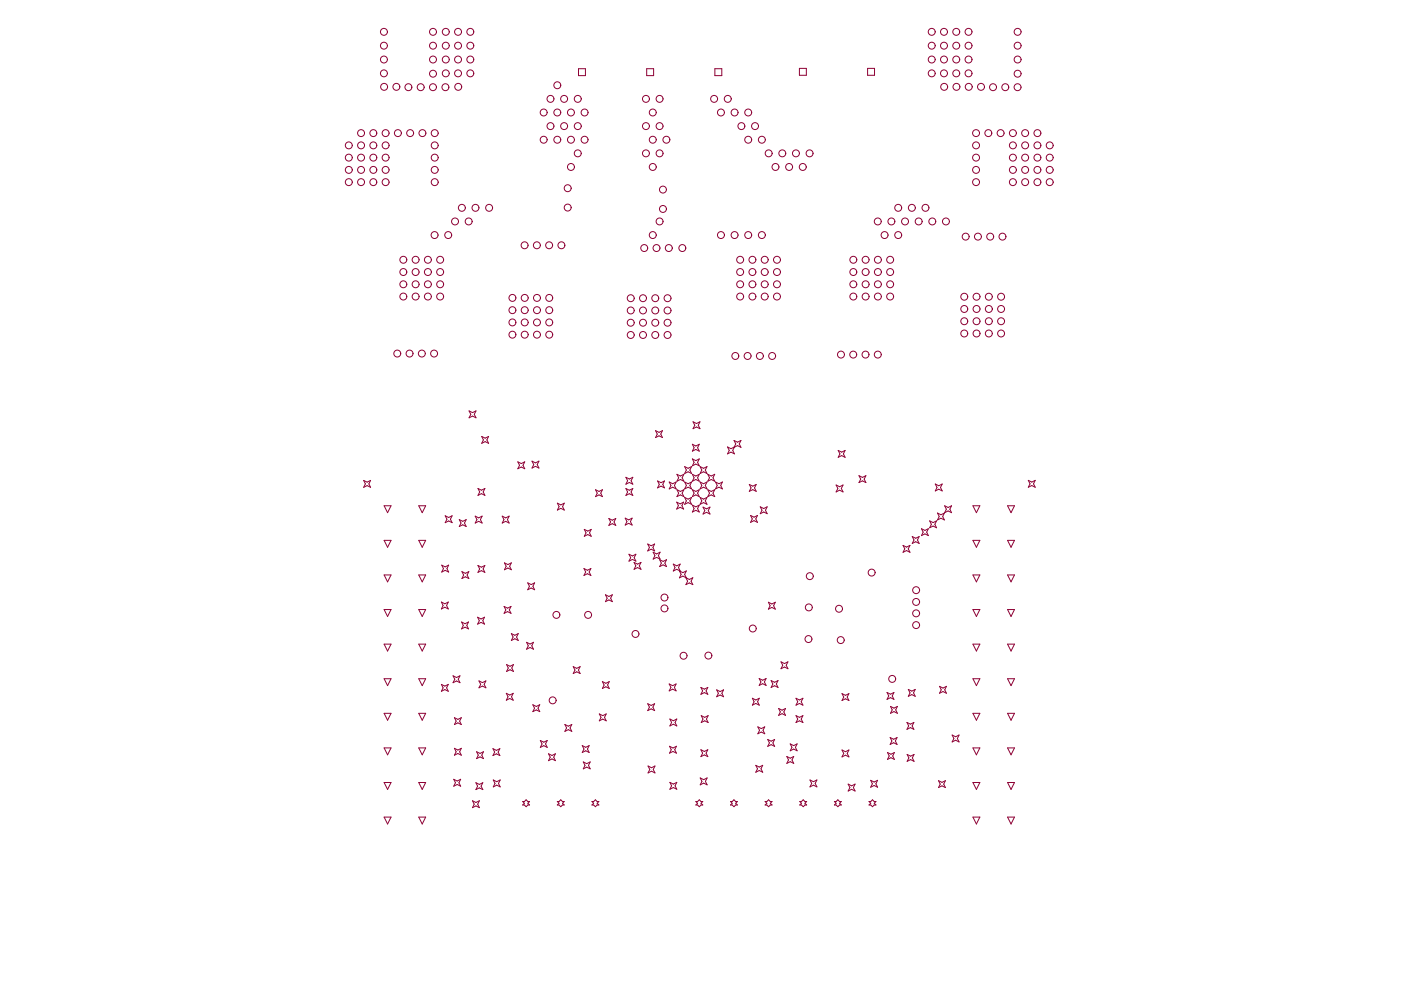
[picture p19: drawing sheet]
<svg xmlns="http://www.w3.org/2000/svg" width="297mm" height="210mm" viewBox="0 0 297 210" stroke-linecap="round" stroke-linejoin="round" font-family="sans-serif">
<g fill="none" stroke="#8d0034" stroke-width=".21">
<path d="M122.7 14.6h1.4v1.4h-1.4zM137.1 14.6h1.5v1.4h-1.5zM151.6 14.6h1.4v1.4h-1.4zM169.5 14.5h1.5v1.5h-1.5zM183.9 14.5h1.5v1.5h-1.5zM99.5 87.1l.7 .4 .7-.4-.3 .8 .3 .7-.7-.4-.7 .4 .3-.7zM102.1 92.5l.8 .4 .7-.4-.4 .8 .4 .7-.7-.4-.8 .4 .4-.7zM109.8 97.9l.7 .4 .8-.4-.4 .8 .4 .7-.8-.4-.7 .4 .4-.7zM112.8 97.8l.7 .3 .8-.3-.4 .7 .4 .7-.8-.3-.7 .3 .4-.7zM139 91.3l.7 .4 .8-.4-.4 .7 .4 .8-.8-.4-.7 .4 .4-.8zM145.2 98.9l.7 .4 .7-.4-.3 .8 .3 .7-.7-.4-.7 .4 .3-.7zM146.8 97.3l.7 .4 .8-.4-.4 .7 .4 .8-.8-.4-.7 .4 .4-.8z"/>
<path d="M146.8 94.2l.7 .4 .8-.4-.4 .7 .4 .8-.8-.4-.7 .4 .4-.8zM146.9 89.4l.8 .4 .7-.4-.4 .8 .4 .7-.7-.4-.8 .4 .4-.7zM148.4 98.9l.8 .4 .7-.4-.4 .8 .4 .7-.7-.4-.8 .4 .4-.7zM154.2 94.8l.8 .3 .7-.3-.3 .7 .3 .7-.7-.3-.8 .3 .4-.7zM155.6 93.4l.8 .4 .7-.4-.4 .7 .4 .8-.7-.4-.8 .4 .4-.8zM177.7 95.5l.7 .4 .8-.4-.4 .7 .4 .8-.8-.4-.7 .4 .4-.8zM77.1 101.9l.7 .3 .8-.3-.4 .7 .4 .7-.8-.3-.7 .3 .4-.7zM81.4 114.6h1.5l-.7 1.4zM81.4 107.2h1.5l-.7 1.5zM88.8 107.2h1.5l-.8 1.5zM88.8 114.6h1.5l-.8 1.4zM93.7 119.8l.7 .4 .7-.4-.3 .8 .3 .7-.7-.4-.7 .4 .3-.7z"/>
<path d="M94.4 109.4l.7 .3 .8-.3-.4 .7 .4 .7-.8-.3-.7 .3 .4-.7zM97.4 110.2l.7 .3 .7-.3-.3 .7 .3 .7-.7-.3-.7 .3 .3-.7zM100.8 109.4l.7 .4 .7-.4-.3 .8 .3 .7-.7-.4-.7 .4 .3-.7zM101.3 119.9l.8 .4 .7-.4-.4 .7 .4 .8-.7-.4-.8 .4 .4-.8zM101.3 103.6l.8 .3 .7-.3-.4 .7 .4 .7-.7-.3-.8 .3 .4-.7zM106.5 109.4l.7 .4 .7-.4-.3 .8 .3 .7-.7-.4-.7 .4 .3-.7zM107 119.3l.7 .4 .7-.4-.3 .8 .3 .7-.7-.4-.7 .4 .3-.7zM118.2 106.7l.7 .3 .7-.3-.3 .7 .3 .7-.7-.3-.7 .3 .3-.7zM123.9 112.2l.7 .4 .8-.4-.4 .8 .4 .7-.8-.4-.7 .4 .4-.7zM126.3 103.8l.7 .4 .7-.4-.3 .8 .3 .7-.7-.4-.7 .4 .3-.7zM129.1 109.9l.7 .4 .8-.4-.4 .8 .4 .7-.8-.4-.7 .4 .4-.7zM132.6 109.9l.7 .3 .7-.3-.3 .7 .3 .7-.7-.3-.7 .3 .3-.7z"/>
<path d="M132.7 103.6l.7 .3 .8-.3-.4 .7 .4 .7-.8-.3-.7 .3 .4-.7zM132.7 101.2l.7 .4 .8-.4-.4 .7 .4 .8-.8-.4-.7 .4 .4-.8zM133.4 117.5l.7 .4 .7-.4-.3 .7 .3 .8-.7-.4-.7 .4 .3-.8zM134.4 119.2l.8 .4 .7-.4-.4 .8 .4 .7-.7-.4-.8 .4 .4-.7zM137.3 115.3l.8 .4 .7-.4-.4 .8 .4 .7-.7-.4-.8 .4 .4-.7zM138.5 117.1l.7 .3 .8-.3-.4 .7 .4 .7-.8-.3-.7 .3 .4-.7zM139.4 102l.8 .3 .7-.3-.4 .7 .4 .7-.7-.3-.8 .3 .4-.7zM139.9 118.7l.7 .3 .7-.3-.3 .7 .3 .7-.7-.3-.7 .3 .3-.7zM141.9 102.2l.7 .4 .8-.4-.4 .7 .4 .8-.8-.4-.7 .4 .4-.8zM142.7 119.6l.8 .4 .7-.4-.4 .7 .4 .8-.7-.4-.8 .4 .4-.8zM143.5 106.5l.7 .3 .7-.3-.3 .7 .3 .7-.7-.3-.7 .3 .3-.7zM143.5 103.8l.8 .4 .7-.4-.4 .8 .4 .7-.7-.4-.8 .4 .4-.7z"/>
<path d="M143.5 100.6l.8 .3 .7-.3-.4 .7 .4 .7-.7-.3-.8 .3 .4-.7zM145.2 102.2l.7 .4 .7-.4-.3 .7 .3 .8-.7-.4-.7 .4 .3-.8zM145.2 105.5l.7 .3 .7-.3-.3 .7 .3 .7-.7-.3-.7 .3 .3-.7zM146.8 100.6l.7 .3 .8-.3-.4 .7 .4 .7-.8-.3-.7 .3 .4-.7zM146.8 107.1l.7 .4 .8-.4-.4 .7 .4 .8-.8-.4-.7 .4 .4-.8zM146.8 103.8l.7 .4 .8-.4-.4 .8 .4 .7-.8-.4-.7 .4 .4-.7zM148.4 105.5l.8 .3 .7-.3-.4 .7 .4 .7-.7-.3-.8 .3 .4-.7zM148.4 102.2l.8 .4 .7-.4-.4 .7 .4 .8-.7-.4-.8 .4 .4-.8zM149.1 107.5l.7 .4 .7-.4-.3 .8 .3 .7-.7-.4-.7 .4 .3-.7zM150.1 103.8l.7 .4 .7-.4-.3 .8 .3 .7-.7-.4-.7 .4 .3-.7zM150.1 100.6l.7 .3 .7-.3-.3 .7 .3 .7-.7-.3-.7 .3 .3-.7zM151.7 102.2l.7 .4 .8-.4-.4 .7 .4 .8-.8-.4-.7 .4 .4-.8z"/>
<path d="M158.9 102.7l.7 .4 .7-.4-.3 .7 .3 .8-.7-.4-.7 .4 .3-.8zM159.1 109.3l.8 .4 .7-.4-.4 .7 .4 .8-.7-.4-.8 .4 .4-.8zM161.2 107.5l.7 .3 .8-.3-.4 .7 .4 .7-.8-.3-.7 .3 .4-.7zM177.3 102.8l.7 .4 .7-.4-.3 .8 .3 .7-.7-.4-.7 .4 .3-.7zM182.1 100.9l.8 .3 .7-.3-.4 .7 .4 .7-.7-.3-.8 .3 .4-.7zM191.5 115.6l.7 .4 .7-.4-.3 .8 .3 .7-.7-.4-.7 .4 .3-.7zM193.4 113.8l.7 .3 .8-.3-.4 .7 .4 .7-.8-.3-.7 .3 .4-.7zM195.4 112.1l.7 .4 .7-.4-.3 .7 .3 .8-.7-.4-.7 .4 .3-.8zM197.1 110.4l.7 .4 .8-.4-.4 .8 .4 .7-.8-.4-.7 .4 .4-.7zM198.3 102.6l.7 .4 .8-.4-.4 .8 .4 .7-.8-.4-.7 .4 .4-.7zM198.8 108.8l.7 .3 .7-.3-.3 .7 .3 .7-.7-.3-.7 .3 .3-.7zM200.3 107.2l.7 .4 .8-.4-.4 .8 .4 .7-.8-.4-.7 .4 .3-.7z"/>
<path d="M206.3 107.2h1.4l-.7 1.5zM206.3 114.6h1.4l-.7 1.4zM213.6 107.2h1.5l-.7 1.5zM213.6 114.6h1.5l-.7 1.4zM218 101.8l.8 .4 .7-.4-.4 .8 .4 .7-.7-.4-.8 .4 .4-.7zM81.4 129.2h1.5l-.7 1.5zM81.4 121.9h1.5l-.7 1.5zM81.4 136.6h1.5l-.7 1.4zM88.8 136.6h1.5l-.8 1.4zM88.8 129.2h1.5l-.8 1.5zM88.8 121.9h1.5l-.8 1.5zM93.6 127.6l.7 .4 .8-.4-.4 .8 .4 .7-.8-.4-.7 .4 .3-.7z"/>
<path d="M97.9 131.9l.7 .3 .7-.3-.3 .7 .3 .7-.7-.3-.7 .3 .3-.7zM97.9 121.2l.8 .4 .7-.4-.4 .7 .4 .8-.7-.4-.8 .4 .4-.8zM101.3 130.9l.7 .3 .7-.3-.3 .7 .3 .7-.7-.3-.7 .3 .3-.7zM106.9 128.6l.7 .3 .7-.3-.3 .7 .3 .7-.7-.3-.7 .3 .3-.7zM108.4 134.3l.7 .4 .8-.4-.4 .8 .4 .7-.8-.4-.7 .4 .4-.7zM111.6 136.2l.8 .4 .7-.4-.4 .7 .4 .8-.7-.4-.8 .4 .4-.8zM111.9 123.6l.7 .3 .8-.3-.4 .7 .4 .7-.8-.3-.7 .3 .4-.7zM123.8 120.5l.7 .4 .8-.4-.4 .8 .4 .7-.8-.4-.7 .4 .4-.7zM128.4 126.1l.7 .4 .7-.4-.3 .7 .3 .8-.7-.4-.7 .4 .3-.8zM144 121l.8 .4 .7-.4-.3 .8 .3 .7-.7-.4-.8 .4 .4-.7zM145.4 122.5l.8 .4 .7-.4-.4 .7 .4 .8-.7-.4-.8 .4 .4-.8zM162.9 127.7l.7 .4 .8-.4-.4 .7 .4 .8-.8-.4-.7 .4 .4-.8z"/>
<path d="M206.3 136.6h1.4l-.7 1.4zM206.3 129.2h1.4l-.7 1.5zM206.3 121.9h1.4l-.7 1.5zM213.6 136.6h1.5l-.7 1.4zM213.6 129.2h1.5l-.7 1.5zM213.6 121.9h1.5l-.7 1.5zM81.4 158.6h1.5l-.7 1.4zM81.4 151.2h1.5l-.7 1.5zM81.4 143.9h1.5l-.7 1.5zM88.8 143.9h1.5l-.8 1.5zM88.8 158.6h1.5l-.8 1.4zM88.8 151.2h1.5l-.8 1.5z"/>
<path d="M93.6 145.1l.7 .4 .8-.4-.4 .7 .4 .8-.8-.4-.7 .4 .3-.8zM96.1 143.3l.7 .3 .7-.3-.3 .7 .3 .7-.7-.3-.7 .3 .3-.7zM96.3 158.7l.8 .3 .7-.3-.4 .7 .4 .7-.7-.3-.8 .3 .4-.7zM96.3 152.2l.8 .3 .7-.3-.4 .7 .4 .7-.7-.3-.8 .3 .4-.7zM101 159.4l.8 .3 .7-.3-.4 .7 .4 .7-.7-.3-.8 .3 .4-.7zM101.5 144.4l.8 .3 .7-.3-.3 .7 .3 .7-.7-.3-.8 .3 .4-.7zM104.5 158.7l.7 .4 .8-.4-.4 .8 .4 .7-.8-.4-.7 .4 .4-.7zM107.3 147l.8 .4 .7-.4-.4 .7 .4 .8-.7-.4-.8 .4 .4-.8zM107.4 140.9l.7 .4 .8-.4-.4 .7 .4 .8-.8-.4-.7 .4 .4-.8zM113 149.4l.7 .4 .7-.4-.3 .8 .3 .7-.7-.4-.7 .4 .3-.7zM114.6 157l.7 .4 .7-.4-.3 .7 .3 .8-.7-.4-.7 .4 .3-.8zM116.3 159.8l.7 .4 .8-.4-.4 .7 .4 .8-.8-.4-.7 .4 .4-.8z"/>
<path d="M119.8 153.6l.7 .4 .7-.4-.3 .7 .3 .8-.7-.4-.7 .4 .3-.8zM121.5 141.3l.8 .4 .7-.4-.4 .8 .4 .7-.7-.4-.8 .4 .4-.7zM123.4 158.1l.8 .3 .7-.3-.3 .7 .3 .7-.7-.3-.8 .3 .4-.7zM127.1 151.4l.7 .3 .7-.3-.3 .7 .3 .7-.7-.3-.7 .3 .3-.7zM127.7 144.5l.7 .4 .8-.4-.4 .7 .4 .8-.8-.4-.7 .4 .4-.8zM137.3 149.2l.8 .4 .7-.4-.4 .7 .4 .8-.7-.4-.8 .4 .4-.8zM141.9 145l.7 .4 .7-.4-.3 .7 .3 .8-.7-.4-.7 .4 .3-.8zM142 158.2l.7 .4 .7-.4-.3 .8 .3 .7-.7-.4-.7 .4 .3-.7zM142 152.5l.8 .3 .7-.3-.4 .7 .4 .7-.7-.3-.8 .3 .4-.7zM148.6 159l.7 .3 .8-.3-.4 .7 .4 .7-.8-.3-.7 .3 .4-.7zM148.6 145.7l.7 .4 .8-.4-.4 .8 .4 .7-.8-.4-.7 .4 .4-.7zM148.7 151.7l.7 .4 .7-.4-.3 .8 .3 .7-.7-.4-.7 .4 .3-.7z"/>
<path d="M151.9 146.3l.8 .3 .7-.3-.4 .7 .4 .7-.7-.3-.8 .3 .4-.7zM159.5 148l.8 .4 .7-.4-.4 .8 .4 .7-.7-.4-.8 .4 .4-.7zM160.7 154.1l.7 .4 .7-.4-.3 .7 .3 .8-.7-.4-.7 .4 .3-.8zM161 143.9l.7 .3 .7-.3-.3 .7 .3 .7-.7-.3-.7 .3 .3-.7zM162.8 156.8l.7 .3 .7-.3-.3 .7 .3 .7-.7-.3-.7 .3 .3-.7zM163.5 144.3l.7 .4 .8-.4-.4 .7 .4 .8-.8-.4-.7 .4 .4-.8zM165.1 150.2l.7 .4 .8-.4-.4 .7 .4 .8-.8-.4-.7 .4 .3-.8zM165.6 140.3l.7 .4 .8-.4-.4 .8 .4 .7-.8-.4-.7 .4 .4-.7zM167.5 157.7l.8 .4 .7-.4-.4 .8 .4 .7-.7-.4-.8 .4 .4-.7zM168.8 151.7l.7 .4 .7-.4-.3 .8 .3 .7-.7-.4-.7 .4 .3-.7zM168.8 148l.7 .4 .7-.4-.3 .8 .3 .7-.7-.4-.7 .4 .3-.7zM178.5 159l.8 .4 .7-.4-.4 .7 .4 .8-.7-.4-.8 .4 .4-.8z"/>
<path d="M178.5 147.1l.8 .3 .7-.3-.4 .7 .4 .7-.7-.3-.8 .3 .4-.7zM188.1 146.8l.7 .4 .7-.4-.3 .8 .3 .7-.7-.4-.7 .4 .3-.7zM188.2 159.5l.7 .4 .7-.4-.3 .8 .3 .7-.7-.4-.7 .4 .3-.7zM188.7 156.4l.8 .3 .7-.3-.4 .7 .4 .7-.7-.3-.8 .3 .4-.7zM188.8 149.8l.7 .3 .8-.3-.4 .7 .4 .7-.8-.3-.7 .3 .4-.7zM192.3 153.2l.7 .3 .8-.3-.4 .7 .4 .7-.8-.3-.7 .3 .4-.7zM192.3 160l.8 .3 .7-.3-.4 .7 .4 .7-.7-.3-.8 .3 .4-.7zM192.6 146.2l.7 .3 .7-.3-.3 .7 .3 .7-.7-.3-.7 .3 .3-.7zM199.2 145.5l.7 .4 .8-.4-.4 .8 .4 .7-.8-.4-.7 .4 .4-.7zM201.9 155.8l.7 .4 .7-.4-.3 .8 .3 .7-.7-.4-.7 .4 .3-.7zM206.3 158.6h1.4l-.7 1.4zM206.3 151.2h1.4l-.7 1.5z"/>
<path d="M206.3 143.9h1.4l-.7 1.5zM213.6 158.6h1.5l-.7 1.4zM213.6 151.2h1.5l-.7 1.5zM213.6 143.9h1.5l-.7 1.5zM81.4 165.9h1.5l-.7 1.5zM81.4 173.2h1.5l-.7 1.5zM88.8 165.9h1.5l-.8 1.5zM88.8 173.2h1.5l-.8 1.5zM96.2 165.2l.7 .4 .8-.4-.4 .8 .4 .7-.8-.4-.7 .4 .4-.7zM100.2 169.8l.7 .3 .7-.3-.3 .7 .3 .7-.7-.3-.7 .3 .3-.7zM100.9 165.9l.7 .4 .8-.4-.4 .8 .4 .7-.8-.4-.7 .4 .4-.7zM104.6 165.4l.7 .3 .8-.3-.4 .7 .4 .7-.8-.3-.7 .3 .4-.7z"/>
<path d="M110.8 169.9h.4l.3-.3 .4 .3h.4l-.4 .4 .4 .4h-.4l-.4 .3-.3-.3h-.4l.4-.4zM118.2 169.9h.3l.4-.3 .4 .3h.3l-.3 .4 .3 .4h-.3l-.4 .3-.4-.3h-.3l.3-.4zM123.7 161.5l.7 .4 .7-.4-.3 .8 .3 .7-.7-.4-.7 .4 .3-.7zM125.5 169.9h.4l.3-.3 .4 .3h.4l-.4 .4 .4 .4h-.4l-.4 .3-.3-.3h-.4l.4-.4zM137.4 162.4l.7 .4 .8-.4-.4 .7 .4 .8-.8-.4-.7 .4 .4-.8zM142 165.9l.8 .3 .7-.3-.4 .7 .4 .7-.7-.3-.8 .3 .4-.7zM147.5 169.9h.4l.4-.3 .3 .3h.4l-.4 .4 .4 .4h-.4l-.3 .3-.4-.3h-.4l.4-.4zM148.5 164.9l.7 .4 .7-.4-.3 .8 .3 .7-.7-.4-.7 .4 .3-.7zM154.9 169.9h.3l.4-.3 .4 .3h.3l-.3 .4 .3 .4h-.3l-.4 .3-.4-.3h-.3l.3-.4zM160.2 162.3l.8 .3 .7-.3-.4 .7 .4 .7-.7-.3-.8 .3 .4-.7zM162.2 169.9h.4l.4-.3 .3 .3h.4l-.4 .4 .4 .4h-.4l-.3 .3-.4-.3h-.4l.4-.4zM166.8 160.4l.8 .4 .7-.4-.4 .7 .4 .8-.7-.4-.8 .4 .4-.8z"/>
<path d="M169.6 169.9h.3l.4-.3 .4 .3h.3l-.3 .4 .3 .4h-.3l-.4 .3-.4-.3h-.3l.3-.4zM171.7 165.4l.8 .3 .7-.3-.4 .7 .4 .7-.7-.3-.8 .3 .4-.7zM176.9 169.9h.4l.3-.3 .4 .3h.4l-.4 .4 .4 .4h-.4l-.4 .3-.3-.3h-.4l.4-.4zM179.8 166.2l.8 .4 .7-.4-.4 .8 .4 .7-.7-.4-.8 .4 .4-.7zM184.2 169.9h.4l.4-.3 .4 .3h.3l-.3 .4 .3 .4h-.3l-.4 .3-.4-.3h-.4l.4-.4zM184.6 165.4l.7 .4 .8-.4-.4 .8 .4 .7-.8-.4-.7 .4 .4-.7zM199 165.5l.7 .4 .7-.4-.3 .8 .3 .7-.7-.4-.7 .4 .3-.7zM206.3 165.9h1.4l-.7 1.5zM206.3 173.2h1.4l-.7 1.5zM213.6 165.9h1.5l-.7 1.5zM213.6 173.2h1.5l-.7 1.5z"/>
<circle cx="81.4" cy="15.6" r=".73"/>
<circle cx="81.4" cy="12.6" r=".73"/>
<circle cx="81.4" cy="6.8" r=".73"/>
<circle cx="81.4" cy="9.7" r=".73"/>
<circle cx="81.4" cy="18.4" r=".73"/>
<circle cx="84" cy="18.4" r=".73"/>
<circle cx="86.6" cy="18.5" r=".73"/>
<circle cx="89.2" cy="18.5" r=".73"/>
<circle cx="91.8" cy="18.5" r=".73"/>
<circle cx="91.8" cy="12.6" r=".73"/>
<circle cx="91.8" cy="6.8" r=".73"/>
<circle cx="91.8" cy="9.7" r=".73"/>
<circle cx="91.8" cy="15.6" r=".73"/>
<circle cx="94.4" cy="18.5" r=".73"/>
<circle cx="94.5" cy="12.6" r=".73"/>
<circle cx="94.5" cy="15.6" r=".73"/>
<circle cx="94.5" cy="6.8" r=".73"/>
<circle cx="94.5" cy="9.7" r=".73"/>
<circle cx="97.1" cy="15.6" r=".73"/>
<circle cx="97.1" cy="12.6" r=".73"/>
<circle cx="97.1" cy="6.8" r=".73"/>
<circle cx="97.1" cy="9.7" r=".73"/>
<circle cx="97.2" cy="18.4" r=".73"/>
<circle cx="99.7" cy="12.6" r=".73"/>
<circle cx="99.7" cy="15.6" r=".73"/>
<circle cx="99.7" cy="6.8" r=".73"/>
<circle cx="99.7" cy="9.7" r=".73"/>
<circle cx="118.2" cy="18.1" r=".73"/>
<circle cx="197.5" cy="15.6" r=".73"/>
<circle cx="197.5" cy="12.6" r=".73"/>
<circle cx="197.5" cy="6.8" r=".73"/>
<circle cx="197.5" cy="9.7" r=".73"/>
<circle cx="200.1" cy="12.6" r=".73"/>
<circle cx="200.1" cy="15.6" r=".73"/>
<circle cx="200.1" cy="6.8" r=".73"/>
<circle cx="200.1" cy="9.7" r=".73"/>
<circle cx="200.2" cy="18.4" r=".73"/>
<circle cx="202.7" cy="12.6" r=".73"/>
<circle cx="202.7" cy="15.6" r=".73"/>
<circle cx="202.7" cy="6.8" r=".73"/>
<circle cx="202.7" cy="9.7" r=".73"/>
<circle cx="202.8" cy="18.4" r=".73"/>
<circle cx="205.3" cy="15.6" r=".73"/>
<circle cx="205.3" cy="12.6" r=".73"/>
<circle cx="205.3" cy="6.8" r=".73"/>
<circle cx="205.3" cy="9.7" r=".73"/>
<circle cx="205.4" cy="18.4" r=".73"/>
<circle cx="208" cy="18.4" r=".73"/>
<circle cx="210.5" cy="18.5" r=".73"/>
<circle cx="213.1" cy="18.5" r=".73"/>
<circle cx="215.7" cy="18.5" r=".73"/>
<circle cx="215.8" cy="12.6" r=".73"/>
<circle cx="215.8" cy="6.8" r=".73"/>
<circle cx="215.8" cy="9.7" r=".73"/>
<circle cx="215.8" cy="15.6" r=".73"/>
<circle cx="74" cy="30.8" r=".73"/>
<circle cx="74" cy="33.4" r=".73"/>
<circle cx="74" cy="36" r=".73"/>
<circle cx="74" cy="38.6" r=".73"/>
<circle cx="76.6" cy="30.8" r=".73"/>
<circle cx="76.6" cy="33.4" r=".73"/>
<circle cx="76.6" cy="36" r=".73"/>
<circle cx="76.6" cy="28.2" r=".73"/>
<circle cx="76.6" cy="38.6" r=".73"/>
<circle cx="79.2" cy="30.8" r=".73"/>
<circle cx="79.2" cy="33.4" r=".73"/>
<circle cx="79.2" cy="28.2" r=".73"/>
<circle cx="79.2" cy="36" r=".73"/>
<circle cx="79.2" cy="38.6" r=".73"/>
<circle cx="81.8" cy="30.8" r=".73"/>
<circle cx="81.8" cy="33.4" r=".73"/>
<circle cx="81.8" cy="36" r=".73"/>
<circle cx="81.8" cy="28.2" r=".73"/>
<circle cx="81.8" cy="38.6" r=".73"/>
<circle cx="84.4" cy="28.2" r=".73"/>
<circle cx="87" cy="28.2" r=".73"/>
<circle cx="89.6" cy="28.2" r=".73"/>
<circle cx="92.2" cy="30.8" r=".73"/>
<circle cx="92.2" cy="33.4" r=".73"/>
<circle cx="92.2" cy="36" r=".73"/>
<circle cx="92.2" cy="28.2" r=".73"/>
<circle cx="92.2" cy="38.6" r=".73"/>
<circle cx="115.3" cy="29.6" r=".73"/>
<circle cx="115.3" cy="23.9" r=".73"/>
<circle cx="116.7" cy="21" r=".73"/>
<circle cx="116.7" cy="26.7" r=".73"/>
<circle cx="118.2" cy="29.6" r=".73"/>
<circle cx="118.2" cy="23.9" r=".73"/>
<circle cx="119.6" cy="21" r=".73"/>
<circle cx="119.6" cy="26.7" r=".73"/>
<circle cx="120.4" cy="39.9" r=".73"/>
<circle cx="121.1" cy="29.6" r=".73"/>
<circle cx="121.1" cy="23.9" r=".73"/>
<circle cx="121.1" cy="35.4" r=".73"/>
<circle cx="122.5" cy="21" r=".73"/>
<circle cx="122.5" cy="32.5" r=".73"/>
<circle cx="122.5" cy="26.7" r=".73"/>
<circle cx="123.9" cy="29.6" r=".73"/>
<circle cx="123.9" cy="23.9" r=".73"/>
<circle cx="137" cy="21" r=".73"/>
<circle cx="137" cy="32.5" r=".73"/>
<circle cx="137" cy="26.7" r=".73"/>
<circle cx="138.4" cy="29.6" r=".73"/>
<circle cx="138.4" cy="23.9" r=".73"/>
<circle cx="138.4" cy="35.4" r=".73"/>
<circle cx="139.8" cy="21" r=".73"/>
<circle cx="139.8" cy="32.5" r=".73"/>
<circle cx="139.8" cy="26.7" r=".73"/>
<circle cx="141.3" cy="29.6" r=".73"/>
<circle cx="151.4" cy="21" r=".73"/>
<circle cx="152.9" cy="23.9" r=".73"/>
<circle cx="154.3" cy="21" r=".73"/>
<circle cx="155.7" cy="23.9" r=".73"/>
<circle cx="157.2" cy="26.7" r=".73"/>
<circle cx="158.6" cy="29.6" r=".73"/>
<circle cx="158.6" cy="23.9" r=".73"/>
<circle cx="160.1" cy="26.7" r=".73"/>
<circle cx="161.5" cy="29.6" r=".73"/>
<circle cx="163" cy="32.5" r=".73"/>
<circle cx="164.4" cy="35.4" r=".73"/>
<circle cx="165.9" cy="32.5" r=".73"/>
<circle cx="167.3" cy="35.4" r=".73"/>
<circle cx="168.8" cy="32.5" r=".73"/>
<circle cx="170.2" cy="35.4" r=".73"/>
<circle cx="171.6" cy="32.5" r=".73"/>
<circle cx="206.9" cy="30.8" r=".73"/>
<circle cx="206.9" cy="33.4" r=".73"/>
<circle cx="206.9" cy="28.2" r=".73"/>
<circle cx="206.9" cy="36" r=".73"/>
<circle cx="206.9" cy="38.6" r=".73"/>
<circle cx="209.5" cy="28.2" r=".73"/>
<circle cx="212.1" cy="28.2" r=".73"/>
<circle cx="214.7" cy="30.8" r=".73"/>
<circle cx="214.7" cy="33.4" r=".73"/>
<circle cx="214.7" cy="28.2" r=".73"/>
<circle cx="214.7" cy="36" r=".73"/>
<circle cx="214.7" cy="38.6" r=".73"/>
<circle cx="217.4" cy="30.8" r=".73"/>
<circle cx="217.4" cy="33.4" r=".73"/>
<circle cx="217.4" cy="28.2" r=".73"/>
<circle cx="217.4" cy="36" r=".73"/>
<circle cx="217.4" cy="38.6" r=".73"/>
<circle cx="220" cy="30.8" r=".73"/>
<circle cx="220" cy="33.4" r=".73"/>
<circle cx="220" cy="36" r=".73"/>
<circle cx="220" cy="28.2" r=".73"/>
<circle cx="220" cy="38.6" r=".73"/>
<circle cx="222.6" cy="30.8" r=".73"/>
<circle cx="222.6" cy="33.4" r=".73"/>
<circle cx="222.6" cy="36" r=".73"/>
<circle cx="222.6" cy="38.6" r=".73"/>
<circle cx="85.5" cy="55.1" r=".73"/>
<circle cx="85.5" cy="57.7" r=".73"/>
<circle cx="88.1" cy="55.1" r=".73"/>
<circle cx="88.1" cy="57.7" r=".73"/>
<circle cx="90.7" cy="55.1" r=".73"/>
<circle cx="90.7" cy="57.7" r=".73"/>
<circle cx="92.1" cy="49.8" r=".73"/>
<circle cx="93.3" cy="55.1" r=".73"/>
<circle cx="93.3" cy="57.7" r=".73"/>
<circle cx="95" cy="49.8" r=".73"/>
<circle cx="96.5" cy="47" r=".73"/>
<circle cx="97.9" cy="44.1" r=".73"/>
<circle cx="99.4" cy="47" r=".73"/>
<circle cx="100.8" cy="44.1" r=".73"/>
<circle cx="103.7" cy="44.1" r=".73"/>
<circle cx="111.2" cy="52" r=".73"/>
<circle cx="113.8" cy="52" r=".73"/>
<circle cx="116.4" cy="52" r=".73"/>
<circle cx="119" cy="52" r=".73"/>
<circle cx="120.4" cy="44" r=".73"/>
<circle cx="136.6" cy="52.6" r=".73"/>
<circle cx="138.4" cy="49.8" r=".73"/>
<circle cx="139.2" cy="52.6" r=".73"/>
<circle cx="139.8" cy="47" r=".73"/>
<circle cx="140.6" cy="44.3" r=".73"/>
<circle cx="140.6" cy="40.2" r=".73"/>
<circle cx="141.8" cy="52.6" r=".73"/>
<circle cx="144.7" cy="52.6" r=".73"/>
<circle cx="152.9" cy="49.8" r=".73"/>
<circle cx="155.7" cy="49.8" r=".73"/>
<circle cx="156.9" cy="55.1" r=".73"/>
<circle cx="156.9" cy="57.7" r=".73"/>
<circle cx="158.6" cy="49.8" r=".73"/>
<circle cx="159.5" cy="55.1" r=".73"/>
<circle cx="159.5" cy="57.7" r=".73"/>
<circle cx="161.5" cy="49.8" r=".73"/>
<circle cx="162.1" cy="55.1" r=".73"/>
<circle cx="162.1" cy="57.7" r=".73"/>
<circle cx="164.7" cy="55.1" r=".73"/>
<circle cx="164.7" cy="57.7" r=".73"/>
<circle cx="180.9" cy="55.1" r=".73"/>
<circle cx="180.9" cy="57.7" r=".73"/>
<circle cx="183.5" cy="55.1" r=".73"/>
<circle cx="183.5" cy="57.7" r=".73"/>
<circle cx="186.1" cy="47" r=".73"/>
<circle cx="186.1" cy="55.1" r=".73"/>
<circle cx="186.1" cy="57.7" r=".73"/>
<circle cx="187.5" cy="49.8" r=".73"/>
<circle cx="188.7" cy="55.1" r=".73"/>
<circle cx="188.7" cy="57.7" r=".73"/>
<circle cx="189" cy="47" r=".73"/>
<circle cx="190.4" cy="49.8" r=".73"/>
<circle cx="190.4" cy="44.1" r=".73"/>
<circle cx="191.9" cy="47" r=".73"/>
<circle cx="193.3" cy="44.1" r=".73"/>
<circle cx="194.8" cy="47" r=".73"/>
<circle cx="196.2" cy="44.1" r=".73"/>
<circle cx="197.7" cy="47" r=".73"/>
<circle cx="200.6" cy="47" r=".73"/>
<circle cx="204.7" cy="50.2" r=".73"/>
<circle cx="207.3" cy="50.2" r=".73"/>
<circle cx="209.9" cy="50.2" r=".73"/>
<circle cx="212.5" cy="50.2" r=".73"/>
<circle cx="84.2" cy="75" r=".73"/>
<circle cx="85.5" cy="62.9" r=".73"/>
<circle cx="85.5" cy="60.3" r=".73"/>
<circle cx="86.8" cy="75" r=".73"/>
<circle cx="88.1" cy="62.9" r=".73"/>
<circle cx="88.1" cy="60.3" r=".73"/>
<circle cx="89.4" cy="75" r=".73"/>
<circle cx="90.7" cy="62.9" r=".73"/>
<circle cx="90.7" cy="60.3" r=".73"/>
<circle cx="92" cy="75" r=".73"/>
<circle cx="93.3" cy="62.9" r=".73"/>
<circle cx="93.3" cy="60.3" r=".73"/>
<circle cx="108.6" cy="63.2" r=".73"/>
<circle cx="108.6" cy="68.4" r=".73"/>
<circle cx="108.6" cy="71" r=".73"/>
<circle cx="108.6" cy="65.8" r=".73"/>
<circle cx="111.2" cy="63.2" r=".73"/>
<circle cx="111.2" cy="68.4" r=".73"/>
<circle cx="111.2" cy="71" r=".73"/>
<circle cx="111.2" cy="65.8" r=".73"/>
<circle cx="113.8" cy="63.2" r=".73"/>
<circle cx="113.8" cy="68.4" r=".73"/>
<circle cx="113.8" cy="71" r=".73"/>
<circle cx="113.8" cy="65.8" r=".73"/>
<circle cx="116.5" cy="63.2" r=".73"/>
<circle cx="116.5" cy="68.4" r=".73"/>
<circle cx="116.5" cy="71" r=".73"/>
<circle cx="116.5" cy="65.8" r=".73"/>
<circle cx="133.7" cy="71" r=".73"/>
<circle cx="133.7" cy="63.2" r=".73"/>
<circle cx="133.7" cy="65.8" r=".73"/>
<circle cx="133.7" cy="68.4" r=".73"/>
<circle cx="136.3" cy="71" r=".73"/>
<circle cx="136.3" cy="63.2" r=".73"/>
<circle cx="136.3" cy="65.8" r=".73"/>
<circle cx="136.3" cy="68.4" r=".73"/>
<circle cx="138.9" cy="71" r=".73"/>
<circle cx="138.9" cy="63.2" r=".73"/>
<circle cx="138.9" cy="65.8" r=".73"/>
<circle cx="138.9" cy="68.4" r=".73"/>
<circle cx="141.5" cy="71" r=".73"/>
<circle cx="141.5" cy="63.2" r=".73"/>
<circle cx="141.5" cy="65.8" r=".73"/>
<circle cx="141.5" cy="68.4" r=".73"/>
<circle cx="155.9" cy="75.5" r=".73"/>
<circle cx="156.9" cy="62.9" r=".73"/>
<circle cx="156.9" cy="60.3" r=".73"/>
<circle cx="158.5" cy="75.5" r=".73"/>
<circle cx="159.5" cy="62.9" r=".73"/>
<circle cx="159.5" cy="60.3" r=".73"/>
<circle cx="161.1" cy="75.5" r=".73"/>
<circle cx="162.1" cy="62.9" r=".73"/>
<circle cx="162.1" cy="60.3" r=".73"/>
<circle cx="163.7" cy="75.5" r=".73"/>
<circle cx="164.7" cy="62.9" r=".73"/>
<circle cx="164.7" cy="60.3" r=".73"/>
<circle cx="178.3" cy="75.2" r=".73"/>
<circle cx="180.9" cy="75.2" r=".73"/>
<circle cx="180.9" cy="62.9" r=".73"/>
<circle cx="180.9" cy="60.3" r=".73"/>
<circle cx="183.5" cy="75.2" r=".73"/>
<circle cx="183.5" cy="62.9" r=".73"/>
<circle cx="183.5" cy="60.3" r=".73"/>
<circle cx="186.1" cy="75.2" r=".73"/>
<circle cx="186.1" cy="62.9" r=".73"/>
<circle cx="186.1" cy="60.3" r=".73"/>
<circle cx="188.7" cy="62.9" r=".73"/>
<circle cx="188.7" cy="60.3" r=".73"/>
<circle cx="204.4" cy="68.1" r=".73"/>
<circle cx="204.4" cy="70.7" r=".73"/>
<circle cx="204.4" cy="62.9" r=".73"/>
<circle cx="204.4" cy="65.5" r=".73"/>
<circle cx="207" cy="68.1" r=".73"/>
<circle cx="207" cy="70.7" r=".73"/>
<circle cx="207" cy="62.9" r=".73"/>
<circle cx="207" cy="65.5" r=".73"/>
<circle cx="209.6" cy="68.1" r=".73"/>
<circle cx="209.6" cy="70.7" r=".73"/>
<circle cx="209.6" cy="62.9" r=".73"/>
<circle cx="209.6" cy="65.5" r=".73"/>
<circle cx="212.3" cy="68.1" r=".73"/>
<circle cx="212.3" cy="70.7" r=".73"/>
<circle cx="212.3" cy="62.9" r=".73"/>
<circle cx="212.3" cy="65.5" r=".73"/>
<circle cx="118" cy="130.4" r=".73"/>
<circle cx="124.7" cy="130.4" r=".73"/>
<circle cx="134.7" cy="134.4" r=".73"/>
<circle cx="140.9" cy="129" r=".73"/>
<circle cx="140.9" cy="126.7" r=".73"/>
<circle cx="144.9" cy="139" r=".73"/>
<circle cx="150.2" cy="139" r=".73"/>
<circle cx="159.6" cy="133.3" r=".73"/>
<circle cx="171.4" cy="135.5" r=".73"/>
<circle cx="171.5" cy="128.8" r=".73"/>
<circle cx="171.7" cy="122.2" r=".73"/>
<circle cx="177.9" cy="129.1" r=".73"/>
<circle cx="178.2" cy="135.7" r=".73"/>
<circle cx="184.8" cy="121.4" r=".73"/>
<circle cx="194.2" cy="125.1" r=".73"/>
<circle cx="194.2" cy="130" r=".73"/>
<circle cx="194.2" cy="127.6" r=".73"/>
<circle cx="194.2" cy="132.5" r=".73"/>
<circle cx="117.2" cy="148.5" r=".73"/>
<circle cx="189.2" cy="143.9" r=".73"/>
</g>
</svg>
